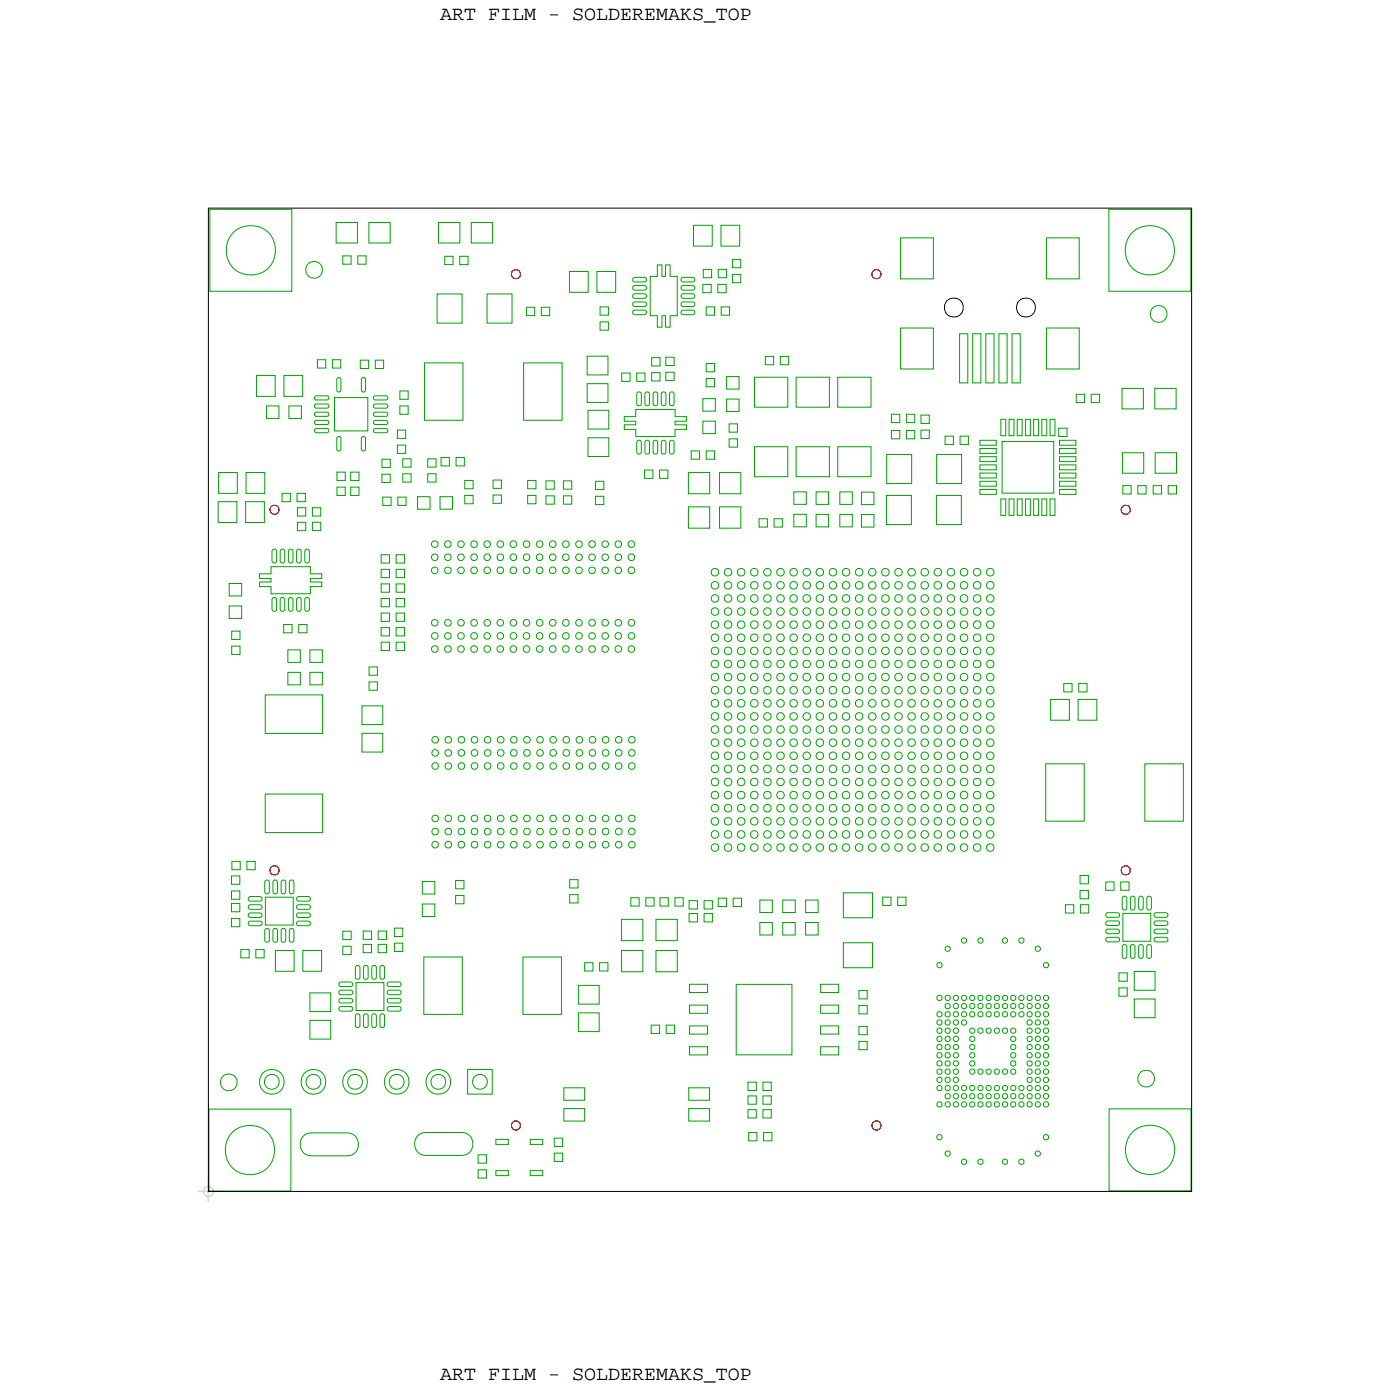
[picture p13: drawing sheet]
<svg xmlns="http://www.w3.org/2000/svg" width="85mm" height="85mm" viewBox="0 0 85 85" stroke-linecap="round" stroke-linejoin="round" font-family="sans-serif">
<defs><g id="words">
<g font-size="1.2">
<text x="26.9" y="1.2">ART FILM - SOLDEREMAKS_TOP</text>
<text x="26.9" y="84.2">ART FILM - SOLDEREMAKS_TOP</text>
</g>
</g></defs>
<!-- layer: Drawing Origin -->
<path d="M12.1 72.7h1.3M12.7 72.1v1.2" fill="none" stroke="#ff79cb" stroke-width=".09"/>
<path d="M12.5 72.5l.2-.1 .2 .1 .1 .2-.1 .2-.2 .1-.2-.1-.1-.2z" fill="none" stroke="#ff79cb" stroke-width=".06"/>
<!-- layer: Nets -->
<g fill="none" stroke="#00a200" stroke-width=".06">
<path d="M12.8 12.8h5v5h-5zM20.5 13.6h1.3v1.2h-1.3zM20.9 15.6h.5v.5h-.5zM21.8 15.6h.5v.5h-.5zM22.5 13.6h1.3v1.2h-1.3zM26.7 17.9h1.5v1.8h-1.5zM26.8 13.6h1.3v1.2h-1.3zM27.1 15.6h.5v.5h-.5zM28.1 15.6h.5v.5h-.5zM28.8 13.6h1.3v1.2h-1.3zM29.7 17.9h1.5v1.8h-1.5zM32.1 18.8h.5v.5h-.5z"/>
<path d="M33 18.8h.5v.5h-.5zM34.8 16.6h1.1v1.2h-1.1zM36.4 16.6h1.2v1.2h-1.2zM36.6 18.7h.5v.5h-.5zM36.6 19.6h.5v.5h-.5zM38.6 19l.7-.1 .1 .1v.1l-.7 .1-.1-.1zM38.6 17l.7-.1 .1 .1v.1l-.7 .1-.1-.1zM38.6 17.5l.7-.1 .1 .1v.1l-.7 .1-.1-.1zM38.6 18.5l.7-.1 .1 .1v.1l-.7 .1-.1-.1zM38.6 18l.7-.1 .1 .1v.1l-.7 .1-.1-.1zM40.1 16.2h.3v.7h.2v-.7h.3v.7h.4v2.4h-.4v.7h-.3v-.7h-.2v.7h-.3v-.7h-.4v-2.4h.4zM41.6 19l.7-.1 .1 .1v.1l-.7 .1-.1-.1z"/>
<path d="M41.6 17l.7-.1 .1 .1v.1l-.7 .1-.1-.1zM41.6 17.5l.7-.1 .1 .1v.1l-.7 .1-.1-.1zM41.6 18l.7-.1 .1 .1v.1l-.7 .1-.1-.1zM41.6 18.5l.7-.1 .1 .1v.1l-.7 .1-.1-.1zM42.3 13.7h1.2v1.3h-1.2zM42.9 17.4h.5v.5h-.5zM42.9 16.4h.5v.5h-.5zM43.1 18.7h.5v.5h-.5zM43.8 17.4h.5v.5h-.5zM43.8 16.4h.5v.5h-.5zM44 13.7h1.1v1.3h-1.1zM44 18.7h.5v.5h-.5z"/>
<path d="M44.7 15.8h.5v.5h-.5zM44.7 16.7h.5v.6h-.5zM55 14.5h2v2.5h-2zM63.9 14.5h2v2.5h-2zM67.7 12.8h5v5h-5zM13.3 30.6h1.2v1.3h-1.2zM13.3 28.8h1.2v1.3h-1.2zM14 35.6h.7v.8h-.7zM14 37h.7v.7h-.7zM14.1 39.4h.5v.5h-.5zM14.1 38.5h.5v.5h-.5zM15 30.6h1.1v1.3h-1.1z"/>
<path d="M15 28.8h1.2v1.3h-1.2zM15.6 22.9h1.2v1.3h-1.2zM15.8 35h.7v-.4h2.4v.4h.7v.3h-.7v.2h.7v.3h-.7v.4h-2.4v-.4h-.7v-.3h.7v-.2h-.7zM16.3 24.8h.7v.7h-.7zM16.7 33.5h.1l.1 .1-.1 .7h-.1l-.1-.1zM16.7 36.5h.1l.1 .1-.1 .7h-.1l-.1-.1zM17.2 36.5h.1l.1 .1-.1 .7h-.1l-.1-.1zM17.2 33.5h.1l.1 .1-.1 .7h-.1l-.1-.1zM17.2 30.1h.5v.5h-.5zM17.3 38.1h.5v.5h-.5zM17.3 22.9h1.2v1.3h-1.2zM17.6 39.7h.7v.7h-.7z"/>
<path d="M17.6 24.8h.8v.7h-.8zM17.7 33.5h.1l.1 .1-.1 .7h-.1l-.1-.1zM17.7 36.5h.1l.1 .1-.1 .7h-.1l-.1-.1zM18.1 30.1h.5v.5h-.5zM18.1 31.9h.6v.5h-.6zM18.1 31h.6v.5h-.6zM18.2 33.5h.1l.1 .1-.1 .7h-.1l-.1-.1zM18.2 36.5h.1l.1 .1-.1 .7h-.1l-.1-.1zM18.2 38.1h.5v.5h-.5zM18.7 36.5h.1l.1 .1-.1 .7h-.1l-.1-.1zM18.7 33.5h.1l.1 .1-.1 .7h-.1l-.1-.1zM18.9 39.7h.8v.7h-.8z"/>
<path d="M19.1 31.9h.5v.5h-.5zM19.1 31h.5v.5h-.5zM19.2 25.7h.7h.2v.1l-.8 .1-.1-.1zM19.2 26.2h.7h.2v.1l-.8 .1-.1-.1zM19.2 25.2h.7h.2v.1l-.8 .1-.1-.1zM19.2 24.2h.7h.2v.1l-.8 .1-.1-.1zM19.2 24.7h.7h.2v.1l-.8 .1-.1-.1zM19.4 22h.5v.5h-.5zM20.3 22h.5v.5h-.5zM20.4 24.3h2v2h-2zM20.6 29.7h.5v.5h-.5zM20.6 28.8h.5v.5h-.5z"/>
<path d="M20.6 23h.1l.1 .2-.1 .7h-.1v-.1zM20.6 26.6h.1l.1 .2-.1 .7h-.1v-.1zM21.4 29.7h.5v.5h-.5zM21.4 28.8h.5v.5h-.5zM22 22h.5v.5h-.5zM22.1 23h.1l.1 .2-.1 .7h-.1v-.1zM22.1 26.6h.1l.1 .2-.1 .7h-.1v-.1zM22.8 26.2h.7h.2v.1l-.8 .1-.1-.1zM22.8 24.2h.7h.2v.1l-.8 .1-.1-.1zM22.8 25.2h.7h.2v.1l-.8 .1-.1-.1zM22.8 24.7h.7h.2v.1l-.8 .1-.1-.1zM22.8 25.7h.7h.2v.1l-.8 .1-.1-.1z"/>
<path d="M22.9 22h.5v.5h-.5zM23.3 38.3h.5v.5h-.5zM23.3 39.2h.5v.5h-.5zM23.3 37.4h.5v.5h-.5zM23.3 36.5h.5v.5h-.5zM23.3 33.9h.5v.5h-.5zM23.3 34.7h.5v.5h-.5zM23.3 35.6h.5v.5h-.5zM23.3 28.9h.5v.5h-.5zM23.3 28h.5v.5h-.5zM23.4 30.3h.5v.5h-.5zM24.2 36.5h.5v.5h-.5z"/>
<path d="M24.2 37.4h.5v.5h-.5zM24.2 33.9h.5v.5h-.5zM24.2 38.3h.5v.5h-.5zM24.2 35.6h.5v.5h-.5zM24.2 39.2h.5v.5h-.5zM24.2 34.7h.5v.5h-.5zM24.2 27.2h.6v.5h-.6zM24.2 26.2h.6v.6h-.6zM24.3 30.3h.5v.5h-.5zM24.4 23.9h.5v.5h-.5zM24.4 24.8h.5v.5h-.5zM24.6 28.9h.5v.5h-.5z"/>
<path d="M24.6 28h.5v.5h-.5zM25.5 30.3h.7v.8h-.7zM25.9 22.1h2.4v3.5h-2.4zM26.1 28.9h.5v.5h-.5zM26.1 28h.5v.5h-.5zM26.4 34.7l.1-.1 .2 .1v.2l-.2 .1-.1-.1zM26.4 37.9l.1-.1 .2 .1v.2l-.2 .1-.1-.1zM26.4 38.7l.1-.1 .2 .1v.2l-.2 .1-.1-.1zM26.4 33.9l.1-.1 .2 .1v.2l-.2 .1-.1-.1zM26.4 39.5l.1-.1 .2 .1v.2l-.2 .1-.1-.1zM26.4 33.1l.1-.1 .2 .1v.2l-.2 .1-.1-.1zM26.9 30.3h.7v.8h-.7z"/>
<path d="M26.9 27.9h.5v.5h-.5zM27.2 39.5l.1-.1 .2 .1v.2l-.2 .1-.1-.1zM27.2 33.1l.1-.1 .2 .1v.2l-.2 .1-.1-.1zM27.2 37.9l.1-.1 .2 .1v.2l-.2 .1-.1-.1zM27.2 38.7l.1-.1 .2 .1v.2l-.2 .1-.1-.1zM27.2 33.9l.1-.1 .2 .1v.2l-.2 .1-.1-.1zM27.2 34.7l.1-.1 .2 .1v.2l-.2 .1-.1-.1zM27.8 27.9h.5v.5h-.5zM28 37.9l.1-.1 .2 .1v.2l-.2 .1-.1-.1zM28 34.7l.1-.1 .2 .1v.2l-.2 .1-.1-.1zM28 38.7l.1-.1 .2 .1v.2l-.2 .1-.1-.1zM28 33.9l.1-.1 .2 .1v.2l-.2 .1-.1-.1z"/>
<path d="M28 39.5l.1-.1 .2 .1v.2l-.2 .1-.1-.1zM28 33.1l.1-.1 .2 .1v.2l-.2 .1-.1-.1zM28.4 30.2h.5v.5h-.5zM28.4 29.3h.5v.5h-.5zM28.8 39.5l.1-.1 .2 .1v.2l-.2 .1-.1-.1zM28.8 33.1l.1-.1 .2 .1v.2l-.2 .1-.1-.1zM28.8 34.7l.1-.1 .2 .1v.2l-.2 .1-.1-.1zM28.8 37.9l.1-.1 .2 .1v.2l-.2 .1-.1-.1zM28.8 33.9l.1-.1 .2 .1v.2l-.2 .1-.1-.1zM28.8 38.7l.1-.1 .2 .1v.2l-.2 .1-.1-.1zM29.6 33.9l.1-.1 .2 .1v.2l-.2 .1-.1-.1zM29.6 34.7l.1-.1 .2 .1v.2l-.2 .1-.1-.1z"/>
<path d="M29.6 37.9l.1-.1 .2 .1v.2l-.2 .1-.1-.1zM29.6 39.5l.1-.1 .2 .1v.2l-.2 .1-.1-.1zM29.6 33.1l.1-.1 .2 .1v.2l-.2 .1-.1-.1zM29.6 38.7l.1-.1 .2 .1v.2l-.2 .1-.1-.1zM30.1 30.2h.5v.5h-.5zM30.1 29.3h.5v.5h-.5zM30.4 37.9l.1-.1 .2 .1v.2l-.2 .1-.1-.1zM30.4 33.9l.1-.1 .2 .1v.2l-.2 .1-.1-.1zM30.4 34.7l.1-.1 .2 .1v.2l-.2 .1-.1-.1zM30.4 39.5l.1-.1 .2 .1v.2l-.2 .1-.1-.1zM30.4 33.1l.1-.1 .2 .1v.2l-.2 .1-.1-.1zM30.4 38.7l.1-.1 .2 .1v.2l-.2 .1-.1-.1z"/>
<path d="M31.2 38.7l.1-.1 .2 .1v.2l-.2 .1-.1-.1zM31.2 33.9l.1-.1 .2 .1v.2l-.2 .1-.1-.1zM31.2 34.7l.1-.1 .2 .1v.2l-.2 .1-.1-.1zM31.2 39.5l.1-.1 .2 .1v.2l-.2 .1-.1-.1zM31.2 37.9l.1-.1 .2 .1v.2l-.2 .1-.1-.1zM31.2 33.1l.1-.1 .2 .1v.2l-.2 .1-.1-.1zM32 22.1h2.3v3.5h-2.3zM32 37.9l.1-.1 .2 .1v.2l-.2 .1-.1-.1zM32 34.7l.1-.1 .2 .1v.2l-.2 .1-.1-.1zM32 39.5l.1-.1 .2 .1v.2l-.2 .1-.1-.1zM32 33.1l.1-.1 .2 .1v.2l-.2 .1-.1-.1zM32 38.7l.1-.1 .2 .1v.2l-.2 .1-.1-.1z"/>
<path d="M32 33.9l.1-.1 .2 .1v.2l-.2 .1-.1-.1zM32.2 30.2h.5v.5h-.5zM32.2 29.3h.5v.5h-.5zM32.8 39.5l.1-.1 .2 .1v.2l-.2 .1-.1-.1zM32.8 33.9l.1-.1 .2 .1v.2l-.2 .1-.1-.1zM32.8 38.7l.1-.1 .2 .1v.2l-.2 .1-.1-.1zM32.8 34.7l.1-.1 .2 .1v.2l-.2 .1-.1-.1zM32.8 37.9l.1-.1 .2 .1v.2l-.2 .1-.1-.1zM32.8 33.1l.1-.1 .2 .1v.2l-.2 .1-.1-.1zM33.3 29.3h.5v.5h-.5zM33.3 30.3h.5v.5h-.5zM33.6 37.9l.1-.1 .2 .1v.2l-.2 .1-.1-.1z"/>
<path d="M33.6 33.9l.1-.1 .2 .1v.2l-.2 .1-.1-.1zM33.6 34.7l.1-.1 .2 .1v.2l-.2 .1-.1-.1zM33.6 39.5l.1-.1 .2 .1v.2l-.2 .1-.1-.1zM33.6 38.7l.1-.1 .2 .1v.2l-.2 .1-.1-.1zM33.6 33.1l.1-.1 .2 .1v.2l-.2 .1-.1-.1zM34.4 33.1l.1-.1 .2 .1v.2l-.2 .1-.1-.1zM34.4 37.9l.1-.1 .2 .1v.2l-.2 .1-.1-.1zM34.4 33.9l.1-.1 .2 .1v.2l-.2 .1-.1-.1zM34.4 38.7l.1-.1 .2 .1v.2l-.2 .1-.1-.1zM34.4 34.7l.1-.1 .2 .1v.2l-.2 .1-.1-.1zM34.4 39.5l.1-.1 .2 .1v.2l-.2 .1-.1-.1zM34.4 30.3h.5v.5h-.5z"/>
<path d="M34.4 29.3h.5v.5h-.5zM35.2 39.5l.1-.1 .2 .1v.2l-.2 .1-.1-.1zM35.2 34.7l.1-.1 .2 .1v.2l-.2 .1-.1-.1zM35.2 37.9l.1-.1 .2 .1v.2l-.2 .1-.1-.1zM35.2 38.7l.1-.1 .2 .1v.2l-.2 .1-.1-.1zM35.2 33.9l.1-.1 .2 .1v.2l-.2 .1-.1-.1zM35.2 33.1l.1-.1 .2 .1v.2l-.2 .1-.1-.1zM35.8 23.4h1.3v1.2h-1.3zM35.8 21.7h1.3v1.2h-1.3zM35.9 26.7h1.3v1.2h-1.3zM35.9 25h1.3v1.2h-1.3zM36 39.5l.1-.1 .2 .1v.2l-.2 .1-.1-.1z"/>
<path d="M36 33.9l.1-.1 .2 .1v.2l-.2 .1-.1-.1zM36 37.9l.1-.1 .2 .1v.2l-.2 .1-.1-.1zM36 34.7l.1-.1 .2 .1v.2l-.2 .1-.1-.1zM36 38.7l.1-.1 .2 .1v.2l-.2 .1-.1-.1zM36 33.1l.1-.1 .2 .1v.2l-.2 .1-.1-.1zM36.3 30.3h.5v.5h-.5zM36.3 29.4h.5v.5h-.5zM36.8 39.5l.1-.1 .2 .1v.2l-.2 .1-.1-.1zM36.8 33.1l.1-.1 .2 .1v.2l-.2 .1-.1-.1zM36.8 38.7l.1-.1 .2 .1v.2l-.2 .1-.1-.1zM36.8 34.7l.1-.1 .2 .1v.2l-.2 .1-.1-.1zM36.8 33.9l.1-.1 .2 .1v.2l-.2 .1-.1-.1z"/>
<path d="M36.8 37.9l.1-.1 .2 .1v.2l-.2 .1-.1-.1zM37.6 33.9l.1-.1 .2 .1v.2l-.2 .1-.1-.1zM37.6 38.7l.1-.1 .2 .1v.2l-.2 .1-.1-.1zM37.6 37.9l.1-.1 .2 .1v.2l-.2 .1-.1-.1zM37.6 39.5l.1-.1 .2 .1v.2l-.2 .1-.1-.1zM37.6 34.7l.1-.1 .2 .1v.2l-.2 .1-.1-.1zM37.6 33.1l.1-.1 .2 .1v.2l-.2 .1-.1-.1zM37.9 22.8h.5v.5h-.5zM38.1 25.4h.7v-.4h2.4v.4h.7v.3h-.7v.2h.7v.3h-.7v.4h-2.4v-.4h-.7v-.3h.7v-.2h-.7zM38.4 38.7l.1-.1 .2 .1v.2l-.2 .1-.1-.1zM38.4 33.1l.1-.1 .2 .1v.2l-.2 .1-.1-.1zM38.4 34.7l.1-.1 .2 .1v.2l-.2 .1-.1-.1z"/>
<path d="M38.4 33.9l.1-.1 .2 .1v.2l-.2 .1-.1-.1zM38.4 37.9l.1-.1 .2 .1v.2l-.2 .1-.1-.1zM38.4 39.5l.1-.1 .2 .1v.2l-.2 .1-.1-.1zM38.9 22.8h.5v.5h-.5zM38.9 26.9h.2v.1v.7h-.2v-.1zM38.9 23.9h.2v.2v.6h-.2v-.1zM39.3 28.7h.5v.5h-.5zM39.4 26.9h.2v.1v.7h-.2v-.1zM39.4 23.9h.2v.2v.6h-.2v-.1zM39.8 21.8h.5v.5h-.5zM39.8 22.7h.5v.5h-.5zM39.9 26.9h.2v.1v.7h-.2v-.1z"/>
<path d="M39.9 23.9h.2v.2v.6h-.2v-.1zM40.2 28.7h.6v.5h-.6zM40.4 26.9h.2v.1v.7h-.2v-.1zM40.4 23.9h.2v.2v.6h-.2v-.1zM40.6 21.8h.5v.5h-.5zM40.6 22.7h.5v.5h-.5zM40.9 26.9h.2v.1v.7h-.2v-.1zM40.9 23.9h.2v.2v.6h-.2v-.1zM42 28.8h1.3v1.3h-1.3zM42 30.9h1.3v1.3h-1.3zM42.2 27.5h.5v.5h-.5zM42.9 24.3h.8v.8h-.8z"/>
<path d="M42.9 25.7h.8v.8h-.8zM43.1 27.5h.5v.5h-.5zM43.1 23.1h.5v.5h-.5zM43.1 22.2h.5v.5h-.5zM43.5 38l.1-.1 .2 .1v.3h-.2h-.1zM43.5 34.8l.1-.1 .2 .1v.3h-.2h-.1zM43.5 39.6l.1-.1 .2 .1v.3h-.2h-.1zM43.5 38.8l.1-.1 .2 .1v.3h-.2h-.1zM43.5 35.6l.1-.1 .2 .1v.3h-.2h-.1zM43.5 37.2l.1-.1 .2 .1v.3h-.2h-.1zM43.5 36.4l.1-.1 .2 .1v.3h-.2h-.1zM43.9 28.8h1.3v1.3h-1.3z"/>
<path d="M43.9 30.9h1.3v1.3h-1.3zM44.3 34.8l.1-.1 .2 .1v.3h-.2h-.1zM44.3 39.6l.1-.1 .2 .1v.3h-.2h-.1zM44.3 38.8l.1-.1 .2 .1v.3h-.2h-.1zM44.3 35.6l.1-.1 .2 .1v.3h-.2h-.1zM44.3 37.2l.1-.1 .2 .1v.3h-.2h-.1zM44.3 38l.1-.1 .2 .1v.3h-.2h-.1zM44.3 36.4l.1-.1 .2 .1v.3h-.2h-.1zM44.3 23h.8v.7h-.8zM44.3 24.4h.8v.7h-.8zM44.5 25.9h.5v.5h-.5zM44.5 26.8h.5v.5h-.5z"/>
<path d="M45.1 34.8l.1-.1 .2 .1v.3h-.2h-.1zM45.1 35.6l.1-.1 .2 .1v.3h-.2h-.1zM45.1 39.6l.1-.1 .2 .1v.3h-.2h-.1zM45.1 36.4l.1-.1 .2 .1v.3h-.2h-.1zM45.1 37.2l.1-.1 .2 .1v.3h-.2h-.1zM45.1 38l.1-.1 .2 .1v.3h-.2h-.1zM45.1 38.8l.1-.1 .2 .1v.3h-.2h-.1zM45.9 37.2l.1-.1 .2 .1v.3h-.2h-.1zM45.9 36.4l.1-.1 .2 .1v.3h-.2h-.1zM45.9 34.8l.1-.1 .2 .1v.3h-.2h-.1zM45.9 35.6l.1-.1 .2 .1v.3h-.2h-.1zM45.9 38l.1-.1 .2 .1v.3h-.2h-.1z"/>
<path d="M45.9 38.8l.1-.1 .2 .1v.3h-.2h-.1zM45.9 39.6l.1-.1 .2 .1v.3h-.2h-.1zM46 23h2.1v1.8h-2.1zM46 27.3h2.1v1.8h-2.1zM46.3 31.7h.5v.5h-.5zM46.7 39.6l.1-.1 .2 .1v.3h-.2h-.1zM46.7 36.4l.1-.1 .2 .1v.3h-.2h-.1zM46.7 34.8l.1-.1 .2 .1v.3h-.2h-.1zM46.7 37.2l.1-.1 .2 .1v.3h-.2h-.1zM46.7 38l.1-.1 .2 .1v.3h-.2h-.1zM46.7 38.8l.1-.1 .2 .1v.3h-.2h-.1zM46.7 35.6l.1-.1 .2 .1v.3h-.2h-.1z"/>
<path d="M46.7 21.7h.5v.6h-.5zM47.2 31.7h.5v.5h-.5zM47.5 35.6l.1-.1 .2 .1v.3h-.2h-.1zM47.5 34.8l.1-.1 .2 .1v.3h-.2h-.1zM47.5 39.6l.1-.1 .2 .1v.3h-.2h-.1zM47.5 38.8l.1-.1 .2 .1v.3h-.2h-.1zM47.5 36.4l.1-.1 .2 .1v.3h-.2h-.1zM47.5 37.2l.1-.1 .2 .1v.3h-.2h-.1zM47.5 38l.1-.1 .2 .1v.3h-.2h-.1zM47.6 21.7h.5v.6h-.5zM48.3 36.4l.1-.1 .2 .1v.3h-.2h-.1zM48.3 38.8l.1-.1 .2 .1v.3h-.2h-.1z"/>
<path d="M48.3 35.6l.1-.1 .2 .1v.3h-.2h-.1zM48.3 34.8l.1-.1 .2 .1v.3h-.2h-.1zM48.3 37.2l.1-.1 .2 .1v.3h-.2h-.1zM48.3 38l.1-.1 .2 .1v.3h-.2h-.1zM48.3 39.6l.1-.1 .2 .1v.3h-.2h-.1zM48.4 31.4h.8v.7h-.8zM48.4 30h.8v.8h-.8zM48.6 27.3h2v1.8h-2zM48.6 23h2v1.8h-2zM49.1 39.6l.1-.1 .2 .1v.3h-.2h-.1zM49.1 38.8l.1-.1 .2 .1v.3h-.2h-.1zM49.1 35.6l.1-.1 .2 .1v.3h-.2h-.1z"/>
<path d="M49.1 36.4l.1-.1 .2 .1v.3h-.2h-.1zM49.1 37.2l.1-.1 .2 .1v.3h-.2h-.1zM49.1 38l.1-.1 .2 .1v.3h-.2h-.1zM49.1 34.8l.1-.1 .2 .1v.3h-.2h-.1zM49.8 31.4h.8v.7h-.8zM49.8 30h.8v.8h-.8zM49.9 39.6l.1-.1 .2 .1v.3h-.2h-.1zM49.9 35.6l.1-.1 .2 .1v.3h-.2h-.1zM49.9 38l.1-.1 .2 .1v.3h-.2h-.1zM49.9 38.8l.1-.1 .2 .1v.3h-.2h-.1zM49.9 34.8l.1-.1 .2 .1v.3h-.2h-.1zM49.9 37.2l.1-.1 .2 .1v.3h-.2h-.1z"/>
<path d="M49.9 36.4l.1-.1 .2 .1v.3h-.2h-.1zM50.7 35.6l.1-.1 .2 .1v.3h-.2h-.1zM50.7 36.4l.1-.1 .2 .1v.3h-.2h-.1zM50.7 38l.1-.1 .2 .1v.3h-.2h-.1zM50.7 37.2l.1-.1 .2 .1v.3h-.2h-.1zM50.7 38.8l.1-.1 .2 .1v.3h-.2h-.1zM50.7 34.8l.1-.1 .2 .1v.3h-.2h-.1zM50.7 39.6l.1-.1 .2 .1v.3h-.2h-.1zM51.1 27.3h2.1v1.8h-2.1zM51.1 23h2.1v1.8h-2.1zM51.2 31.4h.8v.7h-.8zM51.2 30h.8v.8h-.8z"/>
<path d="M51.5 39.6l.1-.1 .2 .1v.3h-.2h-.1zM51.5 38l.1-.1 .2 .1v.3h-.2h-.1zM51.5 36.4l.1-.1 .2 .1v.3h-.2h-.1zM51.5 37.2l.1-.1 .2 .1v.3h-.2h-.1zM51.5 38.8l.1-.1 .2 .1v.3h-.2h-.1zM51.5 34.8l.1-.1 .2 .1v.3h-.2h-.1zM51.5 35.6l.1-.1 .2 .1v.3h-.2h-.1zM52.3 39.6l.1-.1 .2 .1v.3h-.2h-.1zM52.3 37.2l.1-.1 .2 .1v.3h-.2h-.1zM52.3 38l.1-.1 .2 .1v.3h-.2h-.1zM52.3 38.8l.1-.1 .2 .1v.3h-.2h-.1zM52.3 34.8l.1-.1 .2 .1v.3h-.2h-.1z"/>
<path d="M52.3 35.6l.1-.1 .2 .1v.3h-.2h-.1zM52.3 36.4l.1-.1 .2 .1v.3h-.2h-.1zM52.6 31.4h.7v.8h-.7zM52.6 30h.7v.8h-.7zM53.1 39.6l.1-.1 .2 .1v.3h-.2h-.1zM53.1 38l.1-.1 .2 .1v.3h-.2h-.1zM53.1 37.2l.1-.1 .2 .1v.3h-.2h-.1zM53.1 36.4l.1-.1 .2 .1v.3h-.2h-.1zM53.1 38.8l.1-.1 .2 .1v.3h-.2h-.1zM53.1 35.6l.1-.1 .2 .1v.3h-.2h-.1zM53.1 34.8l.1-.1 .2 .1v.3h-.2h-.1zM53.9 39.6l.1-.1 .2 .1v.3h-.2h-.1z"/>
<path d="M53.9 36.4l.1-.1 .2 .1v.3h-.2h-.1zM53.9 37.2l.1-.1 .2 .1v.3h-.2h-.1zM53.9 38l.1-.1 .2 .1v.3h-.2h-.1zM53.9 38.8l.1-.1 .2 .1v.3h-.2h-.1zM53.9 34.8l.1-.1 .2 .1v.3h-.2h-.1zM53.9 35.6l.1-.1 .2 .1v.3h-.2h-.1zM54.1 30.2h1.5v1.8h-1.5zM54.1 27.7h1.5v1.8h-1.5zM54.4 26.3h.5v.5h-.5zM54.4 25.3h.5v.5h-.5zM54.7 38l.1-.1 .2 .1v.3h-.2h-.1zM54.7 34.8l.1-.1 .2 .1v.3h-.2h-.1z"/>
<path d="M54.7 38.8l.1-.1 .2 .1v.3h-.2h-.1zM54.7 35.6l.1-.1 .2 .1v.3h-.2h-.1zM54.7 36.4l.1-.1 .2 .1v.3h-.2h-.1zM54.7 37.2l.1-.1 .2 .1v.3h-.2h-.1zM54.7 39.6l.1-.1 .2 .1v.3h-.2h-.1zM55 20h2v2.5h-2zM55.3 26.3h.5v.5h-.5zM55.3 25.3h.5v.5h-.5zM55.5 38l.1-.1 .2 .1v.3h-.2h-.1zM55.5 39.6l.1-.1 .2 .1v.3h-.2h-.1zM55.5 37.2l.1-.1 .2 .1v.3h-.2h-.1zM55.5 36.4l.1-.1 .2 .1v.3h-.2h-.1z"/>
<path d="M55.5 34.8l.1-.1 .2 .1v.3h-.2h-.1zM55.5 35.6l.1-.1 .2 .1v.3h-.2h-.1zM55.5 38.8l.1-.1 .2 .1v.3h-.2h-.1zM56.2 26.2h.5v.6h-.5zM56.2 25.3h.5v.5h-.5zM56.3 39.6l.1-.1 .2 .1v.3h-.2h-.1zM56.3 38l.1-.1 .2 .1v.3h-.2h-.1zM56.3 35.6l.1-.1 .2 .1v.3h-.2h-.1zM56.3 38.8l.1-.1 .2 .1v.3h-.2h-.1zM56.3 34.8l.1-.1 .2 .1v.3h-.2h-.1zM56.3 36.4l.1-.1 .2 .1v.3h-.2h-.1zM56.3 37.2l.1-.1 .2 .1v.3h-.2h-.1z"/>
<path d="M57.1 39.6l.1-.1 .2 .1v.3h-.2h-.1zM57.1 36.4l.1-.1 .2 .1v.3h-.2h-.1zM57.1 37.2l.1-.1 .2 .1v.3h-.2h-.1zM57.1 38l.1-.1 .2 .1v.3h-.2h-.1zM57.1 38.8l.1-.1 .2 .1v.3h-.2h-.1zM57.1 34.8l.1-.1 .2 .1v.3h-.2h-.1zM57.1 35.6l.1-.1 .2 .1v.3h-.2h-.1zM57.1 30.2h1.6v1.8h-1.6zM57.2 27.7h1.5v1.8h-1.5zM57.7 26.6h.5v.5h-.5zM57.9 39.6l.1-.1 .2 .1v.3h-.2h-.1zM57.9 38l.1-.1 .2 .1v.3h-.2h-.1z"/>
<path d="M57.9 34.8l.1-.1 .2 .1v.3h-.2h-.1zM57.9 38.8l.1-.1 .2 .1v.3h-.2h-.1zM57.9 35.6l.1-.1 .2 .1v.3h-.2h-.1zM57.9 36.4l.1-.1 .2 .1v.3h-.2h-.1zM57.9 37.2l.1-.1 .2 .1v.3h-.2h-.1zM58.6 20.4h.5v3h-.5zM58.6 26.6h.5v.5h-.5zM58.7 37.2l.1-.1 .2 .1v.3h-.2h-.1zM58.7 39.6l.1-.1 .2 .1v.3h-.2h-.1zM58.7 36.4l.1-.1 .2 .1v.3h-.2h-.1zM58.7 38.8l.1-.1 .2 .1v.3h-.2h-.1zM58.7 38l.1-.1 .2 .1v.3h-.2h-.1z"/>
<path d="M58.7 34.8l.1-.1 .2 .1v.3h-.2h-.1zM58.7 35.6l.1-.1 .2 .1v.3h-.2h-.1zM59.4 20.4h.5v3h-.5zM59.5 39.6l.1-.1 .2 .1v.3h-.2h-.1zM59.5 38.8l.1-.1 .2 .1v.3h-.2h-.1zM59.5 38l.1-.1 .2 .1v.3h-.2h-.1zM59.5 34.8l.1-.1 .2 .1v.3h-.2h-.1zM59.5 35.6l.1-.1 .2 .1v.3h-.2h-.1zM59.5 36.4l.1-.1 .2 .1v.3h-.2h-.1zM59.5 37.2l.1-.1 .2 .1v.3h-.2h-.1zM59.8 26.9h1v.3h-1zM59.8 29.9h1v.3h-1z"/>
<path d="M59.8 29.4h1v.3h-1zM59.8 28.9h1v.3h-1zM59.8 28.4h1v.3h-1zM59.8 27.9h1v.3h-1zM59.8 27.4h1v.3h-1zM60.2 20.4h.5v3h-.5zM60.3 39.6l.1-.1 .2 .1v.3h-.2h-.1zM60.3 38.8l.1-.1 .2 .1v.3h-.2h-.1zM60.3 37.2l.1-.1 .2 .1v.3h-.2h-.1zM60.3 36.4l.1-.1 .2 .1v.3h-.2h-.1zM60.3 38l.1-.1 .2 .1v.3h-.2h-.1zM60.3 35.6l.1-.1 .2 .1v.3h-.2h-.1z"/>
<path d="M60.3 34.8l.1-.1 .2 .1v.3h-.2h-.1zM61 20.4h.5v3h-.5zM61.1 25.6h.3v1h-.3zM61.1 30.4h.3v1h-.3zM61.2 26.9h3.1v3.2h-3.1zM61.6 30.4h.3v1h-.3zM61.6 25.6h.3v1h-.3zM61.8 20.4h.5v3h-.5zM62.1 30.4h.3v1h-.3zM62.1 25.6h.3v1h-.3zM62.6 30.4h.3v1h-.3zM62.6 25.6h.3v1h-.3z"/>
<path d="M63.1 30.4h.3v1h-.3zM63.1 25.6h.3v1h-.3zM63.6 30.4h.3v1h-.3zM63.6 25.6h.3v1h-.3zM63.9 20h2v2.5h-2zM64.1 30.4h.3v1h-.3zM64.1 25.6h.3v1h-.3zM64.6 26.1h.5v.5h-.5zM64.7 28.9h1v.3h-1zM64.7 29.4h1v.3h-1zM64.7 29.9h1v.3h-1zM64.7 26.9h1v.3h-1z"/>
<path d="M64.7 27.4h1v.3h-1zM64.7 27.9h1v.3h-1zM64.7 28.4h1v.3h-1zM65.7 24.1h.5v.5h-.5zM66.6 24.1h.5v.5h-.5zM68.5 23.7h1.3v1.3h-1.3zM68.5 27.6h1.3v1.3h-1.3zM68.5 29.6h.5v.5h-.5zM69.4 29.6h.5v.5h-.5zM70.4 29.6h.5v.5h-.5zM70.5 23.7h1.3v1.3h-1.3zM70.5 27.6h1.3v1.3h-1.3z"/>
<path d="M71.3 29.6h.5v.5h-.5zM14.1 53.4h.5v.6h-.5zM14.1 54.4h.5v.5h-.5zM14.1 56h.5v.5h-.5zM14.1 55.1h.5v.5h-.5zM14.2 52.6h.5v.5h-.5zM14.7 57.9h.5v.6h-.5zM15.1 52.6h.5v.5h-.5zM15.2 55.3l.7-.1 .1 .1v.1l-.7 .1-.1-.1zM15.2 55.8l.7-.1 .1 .1v.1l-.7 .1-.1-.1zM15.2 56.3l.7-.1 .1 .1v.1l-.7 .1-.1-.1zM15.2 54.8l.7-.1 .1 .1v.1l-.7 .1-.1-.1z"/>
<path d="M15.6 57.9h.5v.6h-.5zM16.2 42.4h3.5v2.4h-3.5zM16.2 48.5h3.5v2.3h-3.5zM16.2 54.7h1.7v1.7h-1.7zM16.2 53.7h.2v.1v.7h-.2v-.1zM16.2 56.7h.2v.1v.7h-.2v-.1zM16.7 56.7h.2v.1v.7h-.2v-.1zM16.7 53.7h.2v.1v.7h-.2v-.1zM16.8 58h1.1v1.3h-1.1zM17.2 56.7h.2v.1v.7h-.2v-.1zM17.2 53.7h.2v.1v.7h-.2v-.1zM17.6 41h.7v.8h-.7z"/>
<path d="M17.7 56.7h.2v.1v.7h-.2v-.1zM17.7 53.7h.2v.1v.7h-.2v-.1zM18.1 55.8l.7-.1 .1 .1v.1l-.7 .1-.1-.1zM18.1 56.3l.7-.1 .1 .1v.1l-.7 .1-.1-.1zM18.1 55.3l.7-.1 .1 .1v.1l-.7 .1-.1-.1zM18.1 54.8l.7-.1 .1 .1v.1l-.7 .1-.1-.1zM18.5 58h1.1v1.3h-1.1zM18.9 41h.8v.8h-.8zM20.7 60l.7-.1 .1 .1v.1l-.7 .1-.1-.1zM20.9 56.8h.5v.5h-.5zM20.9 57.7h.5v.5h-.5zM21.7 60h1.7v1.7h-1.7z"/>
<path d="M21.8 58.9h.1l.1 .1-.1 .7h-.1l-.1-.1zM22.1 43.1h1.3v1.1h-1.3zM22.1 44.7h1.3v1.2h-1.3zM22.2 56.8h.5v.5h-.5zM22.2 57.6h.5v.5h-.5zM22.3 58.9h.1l.1 .1-.1 .7h-.1l-.1-.1zM22.5 41.6h.5v.5h-.5zM22.5 40.7h.5v.5h-.5zM22.8 58.9h.1l.1 .1-.1 .7h-.1l-.1-.1zM23.1 57.6h.5v.5h-.5zM23.1 56.8h.5v.5h-.5zM23.3 58.9h.1l.1 .1-.1 .7h-.1l-.1-.1z"/>
<path d="M23.6 60l.7-.1 .2 .1v.1l-.7 .1-.2-.1zM24.1 56.6h.5v.5h-.5zM24.1 57.5h.5v.6h-.5zM25.8 53.8h.7v.8h-.7zM25.8 55.2h.7v.7h-.7zM25.9 58.4h2.3v3.5h-2.3zM26.4 46.6l.2-.1 .1 .1v.2l-.1 .1-.2-.1zM26.4 49.8l.2-.1 .1 .1v.2l-.1 .1-.2-.1zM26.4 50.6l.2-.1 .1 .1v.2l-.1 .1-.2-.1zM26.4 45.8l.2-.1 .1 .1v.2l-.1 .1-.2-.1zM26.4 51.4l.2-.1 .1 .1v.2l-.1 .1-.2-.1zM26.4 45l.2-.1 .1 .1v.2l-.1 .1-.2-.1z"/>
<path d="M27.2 51.4l.2-.1 .1 .1v.2l-.1 .1-.2-.1zM27.2 45l.2-.1 .1 .1v.2l-.1 .1-.2-.1zM27.2 49.8l.2-.1 .1 .1v.2l-.1 .1-.2-.1zM27.2 50.6l.2-.1 .1 .1v.2l-.1 .1-.2-.1zM27.2 45.8l.2-.1 .1 .1v.2l-.1 .1-.2-.1zM27.2 46.6l.2-.1 .1 .1v.2l-.1 .1-.2-.1zM27.8 53.7h.5v.5h-.5zM27.8 54.6h.5v.5h-.5zM28 49.8l.2-.1 .1 .1v.2l-.1 .1-.2-.1zM28 46.6l.2-.1 .1 .1v.2l-.1 .1-.2-.1zM28 50.6l.2-.1 .1 .1v.2l-.1 .1-.2-.1zM28 45.8l.2-.1 .1 .1v.2l-.1 .1-.2-.1z"/>
<path d="M28 51.4l.2-.1 .1 .1v.2l-.1 .1-.2-.1zM28 45l.2-.1 .1 .1v.2l-.1 .1-.2-.1zM28.8 51.4l.2-.1 .1 .1v.2l-.1 .1-.2-.1zM28.8 45l.2-.1 .1 .1v.2l-.1 .1-.2-.1zM28.8 46.6l.2-.1 .1 .1v.2l-.1 .1-.2-.1zM28.8 49.8l.2-.1 .1 .1v.2l-.1 .1-.2-.1zM28.8 45.8l.2-.1 .1 .1v.2l-.1 .1-.2-.1zM28.8 50.6l.2-.1 .1 .1v.2l-.1 .1-.2-.1zM29.6 45.8l.2-.1 .1 .1v.2l-.1 .1-.2-.1zM29.6 46.6l.2-.1 .1 .1v.2l-.1 .1-.2-.1zM29.6 49.8l.2-.1 .1 .1v.2l-.1 .1-.2-.1zM29.6 51.4l.2-.1 .1 .1v.2l-.1 .1-.2-.1z"/>
<path d="M29.6 45l.2-.1 .1 .1v.2l-.1 .1-.2-.1zM29.6 50.6l.2-.1 .1 .1v.2l-.1 .1-.2-.1zM30.4 49.8l.2-.1 .1 .1v.2l-.1 .1-.2-.1zM30.4 45.8l.2-.1 .1 .1v.2l-.1 .1-.2-.1zM30.4 46.6l.2-.1 .1 .1v.2l-.1 .1-.2-.1zM30.4 51.4l.2-.1 .1 .1v.2l-.1 .1-.2-.1zM30.4 45l.2-.1 .1 .1v.2l-.1 .1-.2-.1zM30.4 50.6l.2-.1 .1 .1v.2l-.1 .1-.2-.1zM31.2 50.6l.2-.1 .1 .1v.2l-.1 .1-.2-.1zM31.2 45.8l.2-.1 .1 .1v.2l-.1 .1-.2-.1zM31.2 46.6l.2-.1 .1 .1v.2l-.1 .1-.2-.1zM31.2 51.4l.2-.1 .1 .1v.2l-.1 .1-.2-.1z"/>
<path d="M31.2 49.8l.2-.1 .1 .1v.2l-.1 .1-.2-.1zM31.2 45l.2-.1 .1 .1v.2l-.1 .1-.2-.1zM31.9 58.4h2.4v3.5h-2.4zM32 49.8l.2-.1 .1 .1v.2l-.1 .1-.2-.1zM32 46.6l.2-.1 .1 .1v.2l-.1 .1-.2-.1zM32 51.4l.2-.1 .1 .1v.2l-.1 .1-.2-.1zM32 45l.2-.1 .1 .1v.2l-.1 .1-.2-.1zM32 50.6l.2-.1 .1 .1v.2l-.1 .1-.2-.1zM32 45.8l.2-.1 .1 .1v.2l-.1 .1-.2-.1zM32.8 51.4l.2-.1 .1 .1v.2l-.1 .1-.2-.1zM32.8 45.8l.2-.1 .1 .1v.2l-.1 .1-.2-.1zM32.8 49.8l.2-.1 .1 .1v.2l-.1 .1-.2-.1z"/>
<path d="M32.8 50.6l.2-.1 .1 .1v.2l-.1 .1-.2-.1zM32.8 46.6l.2-.1 .1 .1v.2l-.1 .1-.2-.1zM32.8 45l.2-.1 .1 .1v.2l-.1 .1-.2-.1zM33.6 49.8l.2-.1 .1 .1v.2l-.1 .1-.2-.1zM33.6 45.8l.2-.1 .1 .1v.2l-.1 .1-.2-.1zM33.6 46.6l.2-.1 .1 .1v.2l-.1 .1-.2-.1zM33.6 51.4l.2-.1 .1 .1v.2l-.1 .1-.2-.1zM33.6 50.6l.2-.1 .1 .1v.2l-.1 .1-.2-.1zM33.6 45l.2-.1 .1 .1v.2l-.1 .1-.2-.1zM34.4 45l.2-.1 .1 .1v.2l-.1 .1-.2-.1zM34.4 49.8l.2-.1 .1 .1v.2l-.1 .1-.2-.1zM34.4 50.6l.2-.1 .1 .1v.2l-.1 .1-.2-.1z"/>
<path d="M34.4 45.8l.2-.1 .1 .1v.2l-.1 .1-.2-.1zM34.4 46.6l.2-.1 .1 .1v.2l-.1 .1-.2-.1zM34.4 51.4l.2-.1 .1 .1v.2l-.1 .1-.2-.1zM34.8 53.7h.5v.5h-.5zM34.8 54.6h.5v.5h-.5zM35.2 51.4l.2-.1 .1 .1v.2l-.1 .1-.2-.1zM35.2 46.6l.2-.1 .1 .1v.2l-.1 .1-.2-.1zM35.2 49.8l.2-.1 .1 .1v.2l-.1 .1-.2-.1zM35.2 50.6l.2-.1 .1 .1v.2l-.1 .1-.2-.1zM35.2 45.8l.2-.1 .1 .1v.2l-.1 .1-.2-.1zM35.2 45l.2-.1 .1 .1v.2l-.1 .1-.2-.1zM35.7 58.7h.5v.6h-.5z"/>
<path d="M36 51.4l.2-.1 .1 .1v.2l-.1 .1-.2-.1zM36 45.8l.2-.1 .1 .1v.2l-.1 .1-.2-.1zM36 49.8l.2-.1 .1 .1v.2l-.1 .1-.2-.1zM36 46.6l.2-.1 .1 .1v.2l-.1 .1-.2-.1zM36 50.6l.2-.1 .1 .1v.2l-.1 .1-.2-.1zM36 45l.2-.1 .1 .1v.2l-.1 .1-.2-.1zM36.6 58.7h.5v.6h-.5zM36.8 51.4l.2-.1 .1 .1v.2l-.1 .1-.2-.1zM36.8 45l.2-.1 .1 .1v.2l-.1 .1-.2-.1zM36.8 45.8l.2-.1 .1 .1v.2l-.1 .1-.2-.1zM36.8 46.6l.2-.1 .1 .1v.2l-.1 .1-.2-.1zM36.8 50.6l.2-.1 .1 .1v.2l-.1 .1-.2-.1z"/>
<path d="M36.8 49.8l.2-.1 .1 .1v.2l-.1 .1-.2-.1zM37.6 45.8l.2-.1 .1 .1v.2l-.1 .1-.2-.1zM37.6 50.6l.2-.1 .1 .1v.2l-.1 .1-.2-.1zM37.6 49.8l.2-.1 .1 .1v.2l-.1 .1-.2-.1zM37.6 51.4l.2-.1 .1 .1v.2l-.1 .1-.2-.1zM37.6 46.6l.2-.1 .1 .1v.2l-.1 .1-.2-.1zM37.6 45l.2-.1 .1 .1v.2l-.1 .1-.2-.1zM37.9 58h1.3v1.3h-1.3zM37.9 56.1h1.3v1.3h-1.3zM38.4 50.6l.2-.1 .1 .1v.2l-.1 .1-.2-.1zM38.4 45l.2-.1 .1 .1v.2l-.1 .1-.2-.1zM38.4 46.6l.2-.1 .1 .1v.2l-.1 .1-.2-.1z"/>
<path d="M38.4 45.8l.2-.1 .1 .1v.2l-.1 .1-.2-.1zM38.4 49.8l.2-.1 .1 .1v.2l-.1 .1-.2-.1zM38.4 51.4l.2-.1 .1 .1v.2l-.1 .1-.2-.1zM38.5 54.8h.5v.5h-.5zM39.4 54.8h.5v.5h-.5zM40 58h1.3v1.3h-1.3zM40 56.1h1.3v1.3h-1.3zM40.3 54.8h.5v.5h-.5zM41.2 54.8h.5v.5h-.5zM42.1 55.7h.5v.6h-.5zM42.1 55h.5v.5h-.5zM43 55.7h.5v.6h-.5z"/>
<path d="M43 55h.5v.5h-.5zM43.5 46l.1-.1 .2 .1v.3h-.2h-.1zM43.5 49.2l.1-.1 .2 .1v.3h-.2h-.1zM43.5 43.6l.1-.1 .2 .1v.3h-.2h-.1zM43.5 44.4l.1-.1 .2 .1v.3h-.2h-.1zM43.5 45.2l.1-.1 .2 .1v.3h-.2h-.1zM43.5 42.8l.1-.1 .2 .1v.3h-.2h-.1zM43.5 40.4l.1-.1 .2 .1v.3h-.2h-.1zM43.5 48.4l.1-.1 .2 .1v.3h-.2h-.1zM43.5 47.6l.1-.1 .2 .1v.3h-.2h-.1zM43.5 46.8l.1-.1 .2 .1v.3h-.2h-.1zM43.5 50.8l.1-.1 .2 .1v.3h-.2h-.1z"/>
<path d="M43.5 41.2l.1-.1 .2 .1v.3h-.2h-.1zM43.5 50l.1-.1 .2 .1v.3h-.2h-.1zM43.5 42l.1-.1 .2 .1v.3h-.2h-.1zM43.5 51.6l.1-.1 .2 .1v.3h-.2h-.1zM43.8 54.8h.5v.5h-.5zM44.3 48.4l.1-.1 .2 .1v.3h-.2h-.1zM44.3 40.4l.1-.1 .2 .1v.3h-.2h-.1zM44.3 43.6l.1-.1 .2 .1v.3h-.2h-.1zM44.3 50.8l.1-.1 .2 .1v.3h-.2h-.1zM44.3 42.8l.1-.1 .2 .1v.3h-.2h-.1zM44.3 47.6l.1-.1 .2 .1v.3h-.2h-.1zM44.3 46.8l.1-.1 .2 .1v.3h-.2h-.1z"/>
<path d="M44.3 49.2l.1-.1 .2 .1v.3h-.2h-.1zM44.3 50l.1-.1 .2 .1v.3h-.2h-.1zM44.3 45.2l.1-.1 .2 .1v.3h-.2h-.1zM44.3 46l.1-.1 .2 .1v.3h-.2h-.1zM44.3 41.2l.1-.1 .2 .1v.3h-.2h-.1zM44.3 42l.1-.1 .2 .1v.3h-.2h-.1zM44.3 44.4l.1-.1 .2 .1v.3h-.2h-.1zM44.3 51.6l.1-.1 .2 .1v.3h-.2h-.1zM44.7 54.8h.6v.5h-.6zM45.1 42.8l.1-.1 .2 .1v.3h-.2h-.1zM45.1 50.8l.1-.1 .2 .1v.3h-.2h-.1zM45.1 45.2l.1-.1 .2 .1v.3h-.2h-.1z"/>
<path d="M45.1 41.2l.1-.1 .2 .1v.3h-.2h-.1zM45.1 50l.1-.1 .2 .1v.3h-.2h-.1zM45.1 43.6l.1-.1 .2 .1v.3h-.2h-.1zM45.1 44.4l.1-.1 .2 .1v.3h-.2h-.1zM45.1 42l.1-.1 .2 .1v.3h-.2h-.1zM45.1 40.4l.1-.1 .2 .1v.3h-.2h-.1zM45.1 49.2l.1-.1 .2 .1v.3h-.2h-.1zM45.1 48.4l.1-.1 .2 .1v.3h-.2h-.1zM45.1 46l.1-.1 .2 .1v.3h-.2h-.1zM45.1 47.6l.1-.1 .2 .1v.3h-.2h-.1zM45.1 46.8l.1-.1 .2 .1v.3h-.2h-.1zM45.1 51.6l.1-.1 .2 .1v.3h-.2h-.1z"/>
<path d="M45.9 45.2l.1-.1 .2 .1v.3h-.2h-.1zM45.9 42.8l.1-.1 .2 .1v.3h-.2h-.1zM45.9 46l.1-.1 .2 .1v.3h-.2h-.1zM45.9 47.6l.1-.1 .2 .1v.3h-.2h-.1zM45.9 46.8l.1-.1 .2 .1v.3h-.2h-.1zM45.9 44.4l.1-.1 .2 .1v.3h-.2h-.1zM45.9 43.6l.1-.1 .2 .1v.3h-.2h-.1zM45.9 42l.1-.1 .2 .1v.3h-.2h-.1zM45.9 40.4l.1-.1 .2 .1v.3h-.2h-.1zM45.9 49.2l.1-.1 .2 .1v.3h-.2h-.1zM45.9 41.2l.1-.1 .2 .1v.3h-.2h-.1zM45.9 51.6l.1-.1 .2 .1v.3h-.2h-.1z"/>
<path d="M45.9 50.8l.1-.1 .2 .1v.3h-.2h-.1zM45.9 50l.1-.1 .2 .1v.3h-.2h-.1zM45.9 48.4l.1-.1 .2 .1v.3h-.2h-.1zM46.4 54.9h.7v.8h-.7zM46.4 56.3h.7v.8h-.7zM46.7 47.6l.1-.1 .2 .1v.3h-.2h-.1zM46.7 42.8l.1-.1 .2 .1v.3h-.2h-.1zM46.7 46.8l.1-.1 .2 .1v.3h-.2h-.1zM46.7 44.4l.1-.1 .2 .1v.3h-.2h-.1zM46.7 45.2l.1-.1 .2 .1v.3h-.2h-.1zM46.7 46l.1-.1 .2 .1v.3h-.2h-.1zM46.7 42l.1-.1 .2 .1v.3h-.2h-.1z"/>
<path d="M46.7 41.2l.1-.1 .2 .1v.3h-.2h-.1zM46.7 40.4l.1-.1 .2 .1v.3h-.2h-.1zM46.7 51.6l.1-.1 .2 .1v.3h-.2h-.1zM46.7 43.6l.1-.1 .2 .1v.3h-.2h-.1zM46.7 50l.1-.1 .2 .1v.3h-.2h-.1zM46.7 49.2l.1-.1 .2 .1v.3h-.2h-.1zM46.7 48.4l.1-.1 .2 .1v.3h-.2h-.1zM46.7 50.8l.1-.1 .2 .1v.3h-.2h-.1zM47.5 42l.1-.1 .2 .1v.3h-.2h-.1zM47.5 50l.1-.1 .2 .1v.3h-.2h-.1zM47.5 40.4l.1-.1 .2 .1v.3h-.2h-.1zM47.5 44.4l.1-.1 .2 .1v.3h-.2h-.1z"/>
<path d="M47.5 45.2l.1-.1 .2 .1v.3h-.2h-.1zM47.5 43.6l.1-.1 .2 .1v.3h-.2h-.1zM47.5 42.8l.1-.1 .2 .1v.3h-.2h-.1zM47.5 41.2l.1-.1 .2 .1v.3h-.2h-.1zM47.5 49.2l.1-.1 .2 .1v.3h-.2h-.1zM47.5 46l.1-.1 .2 .1v.3h-.2h-.1zM47.5 46.8l.1-.1 .2 .1v.3h-.2h-.1zM47.5 51.6l.1-.1 .2 .1v.3h-.2h-.1zM47.5 47.6l.1-.1 .2 .1v.3h-.2h-.1zM47.5 50.8l.1-.1 .2 .1v.3h-.2h-.1zM47.5 48.4l.1-.1 .2 .1v.3h-.2h-.1zM47.8 54.9h.7v.8h-.7z"/>
<path d="M47.8 56.3h.7v.8h-.7zM48.3 44.4l.1-.1 .2 .1v.3h-.2h-.1zM48.3 45.2l.1-.1 .2 .1v.3h-.2h-.1zM48.3 43.6l.1-.1 .2 .1v.3h-.2h-.1zM48.3 42l.1-.1 .2 .1v.3h-.2h-.1zM48.3 42.8l.1-.1 .2 .1v.3h-.2h-.1zM48.3 49.2l.1-.1 .2 .1v.3h-.2h-.1zM48.3 50.8l.1-.1 .2 .1v.3h-.2h-.1zM48.3 51.6l.1-.1 .2 .1v.3h-.2h-.1zM48.3 48.4l.1-.1 .2 .1v.3h-.2h-.1zM48.3 40.4l.1-.1 .2 .1v.3h-.2h-.1zM48.3 50l.1-.1 .2 .1v.3h-.2h-.1z"/>
<path d="M48.3 47.6l.1-.1 .2 .1v.3h-.2h-.1zM48.3 46.8l.1-.1 .2 .1v.3h-.2h-.1zM48.3 46l.1-.1 .2 .1v.3h-.2h-.1zM48.3 41.2l.1-.1 .2 .1v.3h-.2h-.1zM49.1 43.6l.1-.1 .2 .1v.3h-.2h-.1zM49.1 45.2l.1-.1 .2 .1v.3h-.2h-.1zM49.1 46.8l.1-.1 .2 .1v.3h-.2h-.1zM49.1 40.4l.1-.1 .2 .1v.3h-.2h-.1zM49.1 42l.1-.1 .2 .1v.3h-.2h-.1zM49.1 51.6l.1-.1 .2 .1v.3h-.2h-.1zM49.1 50.8l.1-.1 .2 .1v.3h-.2h-.1zM49.1 44.4l.1-.1 .2 .1v.3h-.2h-.1z"/>
<path d="M49.1 46l.1-.1 .2 .1v.3h-.2h-.1zM49.1 41.2l.1-.1 .2 .1v.3h-.2h-.1zM49.1 42.8l.1-.1 .2 .1v.3h-.2h-.1zM49.1 47.6l.1-.1 .2 .1v.3h-.2h-.1zM49.1 48.4l.1-.1 .2 .1v.3h-.2h-.1zM49.1 50l.1-.1 .2 .1v.3h-.2h-.1zM49.1 49.2l.1-.1 .2 .1v.3h-.2h-.1zM49.2 54.9h.7v.8h-.7zM49.2 56.3h.7v.8h-.7zM49.9 46l.1-.1 .2 .1v.3h-.2h-.1zM49.9 49.2l.1-.1 .2 .1v.3h-.2h-.1zM49.9 44.4l.1-.1 .2 .1v.3h-.2h-.1z"/>
<path d="M49.9 46.8l.1-.1 .2 .1v.3h-.2h-.1zM49.9 41.2l.1-.1 .2 .1v.3h-.2h-.1zM49.9 42.8l.1-.1 .2 .1v.3h-.2h-.1zM49.9 48.4l.1-.1 .2 .1v.3h-.2h-.1zM49.9 43.6l.1-.1 .2 .1v.3h-.2h-.1zM49.9 45.2l.1-.1 .2 .1v.3h-.2h-.1zM49.9 40.4l.1-.1 .2 .1v.3h-.2h-.1zM49.9 42l.1-.1 .2 .1v.3h-.2h-.1zM49.9 51.6l.1-.1 .2 .1v.3h-.2h-.1zM49.9 47.6l.1-.1 .2 .1v.3h-.2h-.1zM49.9 50l.1-.1 .2 .1v.3h-.2h-.1zM49.9 50.8l.1-.1 .2 .1v.3h-.2h-.1z"/>
<path d="M50.7 45.2l.1-.1 .2 .1v.3h-.2h-.1zM50.7 51.6l.1-.1 .2 .1v.3h-.2h-.1zM50.7 43.6l.1-.1 .2 .1v.3h-.2h-.1zM50.7 40.4l.1-.1 .2 .1v.3h-.2h-.1zM50.7 42l.1-.1 .2 .1v.3h-.2h-.1zM50.7 49.2l.1-.1 .2 .1v.3h-.2h-.1zM50.7 48.4l.1-.1 .2 .1v.3h-.2h-.1zM50.7 47.6l.1-.1 .2 .1v.3h-.2h-.1zM50.7 44.4l.1-.1 .2 .1v.3h-.2h-.1zM50.7 46l.1-.1 .2 .1v.3h-.2h-.1zM50.7 41.2l.1-.1 .2 .1v.3h-.2h-.1zM50.7 42.8l.1-.1 .2 .1v.3h-.2h-.1z"/>
<path d="M50.7 50.8l.1-.1 .2 .1v.3h-.2h-.1zM50.7 50l.1-.1 .2 .1v.3h-.2h-.1zM50.7 46.8l.1-.1 .2 .1v.3h-.2h-.1zM51.5 46l.1-.1 .2 .1v.3h-.2h-.1zM51.5 41.2l.1-.1 .2 .1v.3h-.2h-.1zM51.5 42.8l.1-.1 .2 .1v.3h-.2h-.1zM51.5 44.4l.1-.1 .2 .1v.3h-.2h-.1zM51.5 48.4l.1-.1 .2 .1v.3h-.2h-.1zM51.5 47.6l.1-.1 .2 .1v.3h-.2h-.1zM51.5 50l.1-.1 .2 .1v.3h-.2h-.1zM51.5 45.2l.1-.1 .2 .1v.3h-.2h-.1zM51.5 46.8l.1-.1 .2 .1v.3h-.2h-.1z"/>
<path d="M51.5 40.4l.1-.1 .2 .1v.3h-.2h-.1zM51.5 42l.1-.1 .2 .1v.3h-.2h-.1zM51.5 49.2l.1-.1 .2 .1v.3h-.2h-.1zM51.5 51.6l.1-.1 .2 .1v.3h-.2h-.1zM51.5 50.8l.1-.1 .2 .1v.3h-.2h-.1zM51.5 43.6l.1-.1 .2 .1v.3h-.2h-.1zM51.5 54.5h1.7v1.5h-1.7zM51.5 57.5h1.7v1.5h-1.7zM52.3 45.2l.1-.1 .2 .1v.3h-.2h-.1zM52.3 48.4l.1-.1 .2 .1v.3h-.2h-.1zM52.3 40.4l.1-.1 .2 .1v.3h-.2h-.1zM52.3 43.6l.1-.1 .2 .1v.3h-.2h-.1z"/>
<path d="M52.3 44.4l.1-.1 .2 .1v.3h-.2h-.1zM52.3 50l.1-.1 .2 .1v.3h-.2h-.1zM52.3 47.6l.1-.1 .2 .1v.3h-.2h-.1zM52.3 46l.1-.1 .2 .1v.3h-.2h-.1zM52.3 42l.1-.1 .2 .1v.3h-.2h-.1zM52.3 41.2l.1-.1 .2 .1v.3h-.2h-.1zM52.3 49.2l.1-.1 .2 .1v.3h-.2h-.1zM52.3 46.8l.1-.1 .2 .1v.3h-.2h-.1zM52.3 50.8l.1-.1 .2 .1v.3h-.2h-.1zM52.3 51.6l.1-.1 .2 .1v.3h-.2h-.1zM52.3 42.8l.1-.1 .2 .1v.3h-.2h-.1zM53.1 44.4l.1-.1 .2 .1v.3h-.2h-.1z"/>
<path d="M53.1 41.2l.1-.1 .2 .1v.3h-.2h-.1zM53.1 42.8l.1-.1 .2 .1v.3h-.2h-.1zM53.1 50.8l.1-.1 .2 .1v.3h-.2h-.1zM53.1 51.6l.1-.1 .2 .1v.3h-.2h-.1zM53.1 46l.1-.1 .2 .1v.3h-.2h-.1zM53.1 43.6l.1-.1 .2 .1v.3h-.2h-.1zM53.1 45.2l.1-.1 .2 .1v.3h-.2h-.1zM53.1 46.8l.1-.1 .2 .1v.3h-.2h-.1zM53.1 40.4l.1-.1 .2 .1v.3h-.2h-.1zM53.1 42l.1-.1 .2 .1v.3h-.2h-.1zM53.1 49.2l.1-.1 .2 .1v.3h-.2h-.1zM53.1 47.6l.1-.1 .2 .1v.3h-.2h-.1z"/>
<path d="M53.1 50l.1-.1 .2 .1v.3h-.2h-.1zM53.1 48.4l.1-.1 .2 .1v.3h-.2h-.1zM53.9 43.6l.1-.1 .2 .1v.3h-.2h-.1zM53.9 45.2l.1-.1 .2 .1v.3h-.2h-.1zM53.9 40.4l.1-.1 .2 .1v.3h-.2h-.1zM53.9 42l.1-.1 .2 .1v.3h-.2h-.1zM53.9 51.6l.1-.1 .2 .1v.3h-.2h-.1zM53.9 46l.1-.1 .2 .1v.3h-.2h-.1zM53.9 46.8l.1-.1 .2 .1v.3h-.2h-.1zM53.9 49.2l.1-.1 .2 .1v.3h-.2h-.1zM53.9 44.4l.1-.1 .2 .1v.3h-.2h-.1zM53.9 41.2l.1-.1 .2 .1v.3h-.2h-.1z"/>
<path d="M53.9 42.8l.1-.1 .2 .1v.3h-.2h-.1zM53.9 50l.1-.1 .2 .1v.3h-.2h-.1zM53.9 48.4l.1-.1 .2 .1v.3h-.2h-.1zM53.9 47.6l.1-.1 .2 .1v.3h-.2h-.1zM53.9 50.8l.1-.1 .2 .1v.3h-.2h-.1zM53.9 54.7h.5v.5h-.5zM54.7 46l.1-.1 .2 .1v.3h-.2h-.1zM54.7 40.4l.1-.1 .2 .1v.3h-.2h-.1zM54.7 44.4l.1-.1 .2 .1v.3h-.2h-.1zM54.7 45.2l.1-.1 .2 .1v.3h-.2h-.1zM54.7 41.2l.1-.1 .2 .1v.3h-.2h-.1zM54.7 42l.1-.1 .2 .1v.3h-.2h-.1z"/>
<path d="M54.7 42.8l.1-.1 .2 .1v.3h-.2h-.1zM54.7 49.2l.1-.1 .2 .1v.3h-.2h-.1zM54.7 48.4l.1-.1 .2 .1v.3h-.2h-.1zM54.7 46.8l.1-.1 .2 .1v.3h-.2h-.1zM54.7 50.8l.1-.1 .2 .1v.3h-.2h-.1zM54.7 50l.1-.1 .2 .1v.3h-.2h-.1zM54.7 51.6l.1-.1 .2 .1v.3h-.2h-.1zM54.7 43.6l.1-.1 .2 .1v.3h-.2h-.1zM54.7 47.6l.1-.1 .2 .1v.3h-.2h-.1zM54.8 54.7h.5v.5h-.5zM55.5 42l.1-.1 .2 .1v.3h-.2h-.1zM55.5 40.4l.1-.1 .2 .1v.3h-.2h-.1z"/>
<path d="M55.5 41.2l.1-.1 .2 .1v.3h-.2h-.1zM55.5 45.2l.1-.1 .2 .1v.3h-.2h-.1zM55.5 43.6l.1-.1 .2 .1v.3h-.2h-.1zM55.5 44.4l.1-.1 .2 .1v.3h-.2h-.1zM55.5 42.8l.1-.1 .2 .1v.3h-.2h-.1zM55.5 48.4l.1-.1 .2 .1v.3h-.2h-.1zM55.5 47.6l.1-.1 .2 .1v.3h-.2h-.1zM55.5 49.2l.1-.1 .2 .1v.3h-.2h-.1zM55.5 46.8l.1-.1 .2 .1v.3h-.2h-.1zM55.5 50.8l.1-.1 .2 .1v.3h-.2h-.1zM55.5 51.6l.1-.1 .2 .1v.3h-.2h-.1zM55.5 46l.1-.1 .2 .1v.3h-.2h-.1z"/>
<path d="M55.5 50l.1-.1 .2 .1v.3h-.2h-.1zM56.3 44.4l.1-.1 .2 .1v.3h-.2h-.1zM56.3 42l.1-.1 .2 .1v.3h-.2h-.1zM56.3 41.2l.1-.1 .2 .1v.3h-.2h-.1zM56.3 45.2l.1-.1 .2 .1v.3h-.2h-.1zM56.3 42.8l.1-.1 .2 .1v.3h-.2h-.1zM56.3 43.6l.1-.1 .2 .1v.3h-.2h-.1zM56.3 46l.1-.1 .2 .1v.3h-.2h-.1zM56.3 50l.1-.1 .2 .1v.3h-.2h-.1zM56.3 49.2l.1-.1 .2 .1v.3h-.2h-.1zM56.3 47.6l.1-.1 .2 .1v.3h-.2h-.1zM56.3 46.8l.1-.1 .2 .1v.3h-.2h-.1z"/>
<path d="M56.3 50.8l.1-.1 .2 .1v.3h-.2h-.1zM56.3 51.6l.1-.1 .2 .1v.3h-.2h-.1zM56.3 48.4l.1-.1 .2 .1v.3h-.2h-.1zM56.3 40.4l.1-.1 .2 .1v.3h-.2h-.1zM57.1 43.6l.1-.1 .2 .1v.3h-.2h-.1zM57.1 42l.1-.1 .2 .1v.3h-.2h-.1zM57.1 41.2l.1-.1 .2 .1v.3h-.2h-.1zM57.1 40.4l.1-.1 .2 .1v.3h-.2h-.1zM57.1 44.4l.1-.1 .2 .1v.3h-.2h-.1zM57.1 45.2l.1-.1 .2 .1v.3h-.2h-.1zM57.1 46l.1-.1 .2 .1v.3h-.2h-.1zM57.1 51.6l.1-.1 .2 .1v.3h-.2h-.1z"/>
<path d="M57.1 50l.1-.1 .2 .1v.3h-.2h-.1zM57.1 49.2l.1-.1 .2 .1v.3h-.2h-.1zM57.1 48.4l.1-.1 .2 .1v.3h-.2h-.1zM57.1 47.6l.1-.1 .2 .1v.3h-.2h-.1zM57.1 50.8l.1-.1 .2 .1v.3h-.2h-.1zM57.1 42.8l.1-.1 .2 .1v.3h-.2h-.1zM57.1 46.8l.1-.1 .2 .1v.3h-.2h-.1zM57.2 58.8l.1-.1 .2 .1v.2l-.2 .1-.1-.1zM57.7 57.8l.1-.1 .2 .1v.2l-.2 .1-.1-.1zM57.9 41.2l.1-.1 .2 .1v.3h-.2h-.1zM57.9 44.4l.1-.1 .2 .1v.3h-.2h-.1zM57.9 43.6l.1-.1 .2 .1v.3h-.2h-.1z"/>
<path d="M57.9 42l.1-.1 .2 .1v.3h-.2h-.1zM57.9 42.8l.1-.1 .2 .1v.3h-.2h-.1zM57.9 40.4l.1-.1 .2 .1v.3h-.2h-.1zM57.9 51.6l.1-.1 .2 .1v.3h-.2h-.1zM57.9 50l.1-.1 .2 .1v.3h-.2h-.1zM57.9 50.8l.1-.1 .2 .1v.3h-.2h-.1zM57.9 46l.1-.1 .2 .1v.3h-.2h-.1zM57.9 47.6l.1-.1 .2 .1v.3h-.2h-.1zM57.9 46.8l.1-.1 .2 .1v.3h-.2h-.1zM57.9 48.4l.1-.1 .2 .1v.3h-.2h-.1zM57.9 45.2l.1-.1 .2 .1v.3h-.2h-.1zM57.9 49.2l.1-.1 .2 .1v.3h-.2h-.1z"/>
<path d="M58.7 43.6l.1-.1 .2 .1v.3h-.2h-.1zM58.7 44.4l.1-.1 .2 .1v.3h-.2h-.1zM58.7 40.4l.1-.1 .2 .1v.3h-.2h-.1zM58.7 41.2l.1-.1 .2 .1v.3h-.2h-.1zM58.7 42l.1-.1 .2 .1v.3h-.2h-.1zM58.7 42.8l.1-.1 .2 .1v.3h-.2h-.1zM58.7 45.2l.1-.1 .2 .1v.3h-.2h-.1zM58.7 50.8l.1-.1 .2 .1v.3h-.2h-.1zM58.7 50l.1-.1 .2 .1v.3h-.2h-.1zM58.7 49.2l.1-.1 .2 .1v.3h-.2h-.1zM58.7 46l.1-.1 .2 .1v.3h-.2h-.1zM58.7 48.4l.1-.1 .2 .1v.3h-.2h-.1z"/>
<path d="M58.7 46.8l.1-.1 .2 .1v.3h-.2h-.1zM58.7 47.6l.1-.1 .2 .1v.3h-.2h-.1zM58.7 51.6l.1-.1 .2 .1v.3h-.2h-.1zM58.7 57.3l.1-.1 .2 .1v.2h-.2h-.1zM59.5 46l.1-.1 .2 .1v.3h-.2h-.1zM59.5 43.6l.1-.1 .2 .1v.3h-.2h-.1zM59.5 42.8l.1-.1 .2 .1v.3h-.2h-.1zM59.5 40.4l.1-.1 .2 .1v.3h-.2h-.1zM59.5 41.2l.1-.1 .2 .1v.3h-.2h-.1zM59.5 45.2l.1-.1 .2 .1v.3h-.2h-.1zM59.5 44.4l.1-.1 .2 .1v.3h-.2h-.1zM59.5 51.6l.1-.1 .2 .1v.3h-.2h-.1z"/>
<path d="M59.5 49.2l.1-.1 .2 .1v.3h-.2h-.1zM59.5 48.4l.1-.1 .2 .1v.3h-.2h-.1zM59.5 50.8l.1-.1 .2 .1v.3h-.2h-.1zM59.5 46.8l.1-.1 .2 .1v.3h-.2h-.1zM59.5 47.6l.1-.1 .2 .1v.3h-.2h-.1zM59.5 50l.1-.1 .2 .1v.3h-.2h-.1zM59.5 42l.1-.1 .2 .1v.3h-.2h-.1zM59.7 57.3l.1-.1 .2 .1v.2h-.2h-.1zM60.3 40.4l.1-.1 .2 .1v.3h-.2h-.1zM60.3 43.6l.1-.1 .2 .1v.3h-.2h-.1zM60.3 42.8l.1-.1 .2 .1v.3h-.2h-.1zM60.3 41.2l.1-.1 .2 .1v.3h-.2h-.1z"/>
<path d="M60.3 42l.1-.1 .2 .1v.3h-.2h-.1zM60.3 45.2l.1-.1 .2 .1v.3h-.2h-.1zM60.3 51.6l.1-.1 .2 .1v.3h-.2h-.1zM60.3 50l.1-.1 .2 .1v.3h-.2h-.1zM60.3 49.2l.1-.1 .2 .1v.3h-.2h-.1zM60.3 50.8l.1-.1 .2 .1v.3h-.2h-.1zM60.3 47.6l.1-.1 .2 .1v.3h-.2h-.1zM60.3 46.8l.1-.1 .2 .1v.3h-.2h-.1zM60.3 46l.1-.1 .2 .1v.3h-.2h-.1zM60.3 44.4l.1-.1 .2 .1v.3h-.2h-.1zM60.3 48.4l.1-.1 .2 .1v.3h-.2h-.1zM61.2 57.3l.1-.1 .2 .1v.2h-.2h-.1z"/>
<path d="M62.2 57.3l.1-.1 .2 .1v.2h-.2h-.1zM63.2 57.8l.1-.1 .2 .1v.2l-.2 .1-.1-.1zM63.7 58.8l.1-.1 .2 .1v.2l-.2 .1-.1-.1zM63.8 46.6h2.4v3.5h-2.4zM64.1 42.7h1.2v1.2h-1.2zM64.9 41.7h.5v.5h-.5zM65 55.2h.5v.5h-.5zM65.8 42.7h1.1v1.2h-1.1zM65.8 41.7h.5v.5h-.5zM65.9 53.4h.5v.5h-.5zM65.9 54.3h.5v.5h-.5zM65.9 55.2h.5v.5h-.5z"/>
<path d="M67.5 53.8h.5v.5h-.5zM67.5 56.3l.7-.1 .1 .1v.1l-.7 .1-.1-.1zM67.5 56.8l.7-.1 .1 .1v.1l-.7 .1-.1-.1zM67.5 57.3l.7-.1 .1 .1v.1l-.7 .1-.1-.1zM67.5 55.8l.7-.1 .1 .1v.1l-.7 .1-.1-.1zM68.3 59.4h.5v.5h-.5zM68.4 53.8h.5v.5h-.5zM68.5 55.7h1.7v1.7h-1.7zM68.6 57.6h.1l.1 .2-.1 .7h-.1l-.1-.2zM68.6 54.7h.1l.1 .1-.1 .7h-.1l-.1-.1zM69.1 57.6h.1l.1 .2-.1 .7h-.1l-.1-.2zM69.1 54.7h.1l.1 .1-.1 .7h-.1l-.1-.1z"/>
<path d="M69.2 59.3h1.3v1.1h-1.3zM69.6 57.6h.1l.1 .2-.1 .7h-.1l-.1-.2zM69.6 54.7h.1l.1 .1-.1 .7h-.1l-.1-.1zM69.9 46.6h2.3v3.5h-2.3zM70.1 57.6h.1l.1 .2-.1 .7h-.1l-.1-.2zM70.1 54.7h.1l.1 .1-.1 .7h-.1l-.1-.1zM70.4 56.8l.7-.1 .2 .1v.1l-.7 .1-.2-.1zM70.4 57.3l.7-.1 .2 .1v.1l-.7 .1-.2-.1zM70.4 56.3l.7-.1 .2 .1v.1l-.7 .1-.2-.1zM70.4 55.8l.7-.1 .2 .1v.1l-.7 .1-.2-.1zM12.8 67.7h5v5h-5zM18.6 69.2l.4-.1h2.2a.7 .7 0 0 1 .7 .7 .7 .7 0 0 1-.7 .7h-2.2a.7 .7 0 0 1-.7-.5 .7 .7 0 0 1 .3-.8z"/>
<path d="M18.9 60.6h1.3v1.1h-1.3zM18.9 62.3h1.3v1.1h-1.3zM20.7 61.5l.7-.1 .1 .1v.1l-.7 .1-.1-.1zM20.7 60.5l.7-.1 .1 .1v.1l-.7 .1-.1-.1zM20.7 61l.7-.1 .1 .1v.1l-.7 .1-.1-.1zM21.8 61.9h.1l.1 .1-.1 .7h-.1l-.1-.1zM22.3 61.9h.1l.1 .1-.1 .7h-.1l-.1-.1zM22.8 61.9h.1l.1 .1-.1 .7h-.1l-.1-.1zM23.3 61.9h.1l.1 .1-.1 .7h-.1l-.1-.1zM23.6 61.5l.7-.1 .2 .1v.1l-.7 .1-.2-.1zM23.6 61l.7-.1 .2 .1v.1l-.7 .1-.2-.1zM23.6 60.5l.7-.1 .2 .1v.1l-.7 .1-.2-.1z"/>
<path d="M25.6 69.2l.4-.1h2.2a.7 .7 0 0 1 .7 .7 .7 .7 0 0 1-.7 .7h-2.2a.7 .7 0 0 1-.7-.5 .7 .7 0 0 1 .3-.8zM28.5 65.3h1.5v1.5h-1.5zM29.2 71.4h.5v.5h-.5zM29.2 70.5h.5v.5h-.5zM30.3 71.4h.7v.3h-.7zM30.3 69.5h.7v.3h-.7zM32.4 71.4h.7v.3h-.7zM32.4 69.5h.7v.3h-.7zM33.8 70.4h.5v.5h-.5zM33.8 69.4h.5v.6h-.5zM34.4 67.6h1.3v.8h-1.3zM34.4 66.4h1.3v.7h-1.3z"/>
<path d="M35.3 60.1h1.3v1.2h-1.3zM35.3 61.8h1.3v1.1h-1.3zM39.7 62.6h.5v.5h-.5zM40.7 62.6h.5v.5h-.5zM42 66.4h1.3v.7h-1.3zM42 67.6h1.3v.8h-1.3zM42.1 63.9h1.1v.5h-1.1zM42.1 60.1h1.1v.5h-1.1zM42.1 62.6h1.1v.5h-1.1zM42.1 61.3h1.1v.5h-1.1zM44.9 60.1h3.4v4.3h-3.4zM45.6 66h.6v.5h-.6z"/>
<path d="M45.6 66.9h.6v.5h-.6zM45.6 67.7h.6v.5h-.6zM45.7 69.1h.5v.5h-.5zM46.6 66h.5v.5h-.5zM46.6 66.9h.5v.5h-.5zM46.6 67.7h.5v.5h-.5zM46.6 69.1h.5v.5h-.5zM50.1 60.1h1.1v.5h-1.1zM50.1 63.9h1.1v.5h-1.1zM50.1 62.6h1.1v.5h-1.1zM50.1 61.3h1.1v.5h-1.1zM52.4 63.5h.5v.6h-.5z"/>
<path d="M52.4 60.4h.5v.6h-.5zM52.4 62.6h.5v.5h-.5zM52.4 61.4h.5v.5h-.5zM57.2 69.3l.1-.1 .2 .1v.2h-.2h-.1zM57.2 67.3l.1-.1 .2 .1v.2h-.2h-.1zM57.2 65.8l.1-.1 .2 .1v.2l-.2 .1-.1-.1zM57.2 66.3l.1-.1 .2 .1v.2h-.2h-.1zM57.2 65.3l.1-.1 .2 .1v.2h-.2h-.1zM57.2 64.3l.1-.1 .2 .1v.2h-.2h-.1zM57.2 64.8l.1-.1 .2 .1v.2l-.2 .1-.1-.1zM57.2 62.3l.1-.1 .2 .1v.2h-.2h-.1zM57.2 62.8l.1-.1 .2 .1v.2h-.2h-.1z"/>
<path d="M57.2 63.3l.1-.1 .2 .1v.2h-.2h-.1zM57.2 63.8l.1-.1 .2 .1v.2l-.2 .1-.1-.1zM57.2 61.8l.1-.1 .2 .1v.2l-.2 .1-.1-.1zM57.2 60.8l.1-.1 .2 .1v.2l-.2 .1-.1-.1zM57.7 70.3l.1-.1 .2 .1v.2h-.2h-.1zM57.7 67.3l.1-.1 .2 .1v.2h-.2h-.1zM57.7 65.8l.1-.1 .2 .1v.2l-.2 .1-.1-.1zM57.7 66.3l.1-.1 .2 .1v.2h-.2h-.1zM57.7 65.3l.1-.1 .2 .1v.2h-.2h-.1zM57.7 64.3l.1-.1 .2 .1v.2h-.2h-.1zM57.7 64.8l.1-.1 .2 .1v.2l-.2 .1-.1-.1zM57.7 62.3l.1-.1 .2 .1v.2h-.2h-.1z"/>
<path d="M57.7 62.8l.1-.1 .2 .1v.2h-.2h-.1zM57.7 63.3l.1-.1 .2 .1v.2h-.2h-.1zM57.7 63.8l.1-.1 .2 .1v.2l-.2 .1-.1-.1zM57.7 60.8l.1-.1 .2 .1v.2l-.2 .1-.1-.1zM57.7 66.8l.1-.1 .2 .1v.2l-.2 .1-.1-.1zM57.7 61.3l.1-.1 .2 .1v.2h-.2h-.1zM57.7 61.8l.1-.1 .2 .1v.2l-.2 .1-.1-.1zM58.2 67.3l.1-.1 .2 .1v.2h-.2h-.1zM58.2 65.8l.1-.1 .2 .1v.2l-.2 .1-.1-.1zM58.2 66.3l.1-.1 .2 .1v.2h-.2h-.1zM58.2 66.8l.1-.1 .2 .1v.2l-.2 .1-.1-.1zM58.2 65.3l.1-.1 .2 .1v.2h-.2h-.1z"/>
<path d="M58.2 64.3l.1-.1 .2 .1v.2h-.2h-.1zM58.2 64.8l.1-.1 .2 .1v.2l-.2 .1-.1-.1zM58.2 62.3l.1-.1 .2 .1v.2h-.2h-.1zM58.2 62.8l.1-.1 .2 .1v.2h-.2h-.1zM58.2 63.3l.1-.1 .2 .1v.2h-.2h-.1zM58.2 63.8l.1-.1 .2 .1v.2l-.2 .1-.1-.1zM58.2 61.8l.1-.1 .2 .1v.2l-.2 .1-.1-.1zM58.2 61.3l.1-.1 .2 .1v.2h-.2h-.1zM58.2 60.8l.1-.1 .2 .1v.2l-.2 .1-.1-.1zM58.7 66.3l.1-.1 .2 .1v.2h-.2h-.1zM58.7 66.8l.1-.1 .2 .1v.2l-.2 .1-.1-.1zM58.7 70.8l.1-.1 .2 .1v.2h-.2h-.1z"/>
<path d="M58.7 62.3l.1-.1 .2 .1v.2h-.2h-.1zM58.7 61.3l.1-.1 .2 .1v.2h-.2h-.1zM58.7 67.3l.1-.1 .2 .1v.2h-.2h-.1zM58.7 61.8l.1-.1 .2 .1v.2l-.2 .1-.1-.1zM58.7 60.8l.1-.1 .2 .1v.2l-.2 .1-.1-.1zM59.2 67.3l.1-.1 .2 .1v.2h-.2h-.1zM59.2 63.3l.1-.1 .2 .1v.2h-.2h-.1zM59.2 64.3l.1-.1 .2 .1v.2h-.2h-.1zM59.2 64.8l.1-.1 .2 .1v.2l-.2 .1-.1-.1zM59.2 62.8l.1-.1 .2 .1v.2h-.2h-.1zM59.2 61.8l.1-.1 .2 .1v.2l-.2 .1-.1-.1zM59.2 61.3l.1-.1 .2 .1v.2h-.2h-.1z"/>
<path d="M59.2 66.8l.1-.1 .2 .1v.2l-.2 .1-.1-.1zM59.2 63.8l.1-.1 .2 .1v.2l-.2 .1-.1-.1zM59.2 66.3l.1-.1 .2 .1v.2h-.2h-.1zM59.2 60.8l.1-.1 .2 .1v.2l-.2 .1-.1-.1zM59.2 65.3l.1-.1 .2 .1v.2h-.2h-.1zM59.7 61.8l.1-.1 .2 .1v.2l-.2 .1-.1-.1zM59.7 62.8l.1-.1 .2 .1v.2h-.2h-.1zM59.7 70.8l.1-.1 .2 .1v.2h-.2h-.1zM59.7 66.8l.1-.1 .2 .1v.2l-.2 .1-.1-.1zM59.7 65.3l.1-.1 .2 .1v.2h-.2h-.1zM59.7 60.8l.1-.1 .2 .1v.2l-.2 .1-.1-.1zM59.7 61.3l.1-.1 .2 .1v.2h-.2h-.1z"/>
<path d="M59.7 67.3l.1-.1 .2 .1v.2h-.2h-.1zM59.7 66.3l.1-.1 .2 .1v.2h-.2h-.1zM60.2 67.3l.1-.1 .2 .1v.2h-.2h-.1zM60.2 66.3l.1-.1 .2 .1v.2h-.2h-.1zM60.2 66.8l.1-.1 .2 .1v.2l-.2 .1-.1-.1zM60.2 65.3l.1-.1 .2 .1v.2h-.2h-.1zM60.2 61.8l.1-.1 .2 .1v.2l-.2 .1-.1-.1zM60.2 60.8l.1-.1 .2 .1v.2l-.2 .1-.1-.1zM60.2 61.3l.1-.1 .2 .1v.2h-.2h-.1zM60.2 62.8l.1-.1 .2 .1v.2h-.2h-.1zM60.7 67.3l.1-.1 .2 .1v.2h-.2h-.1zM60.7 66.3l.1-.1 .2 .1v.2h-.2h-.1z"/>
<path d="M60.7 66.8l.1-.1 .2 .1v.2l-.2 .1-.1-.1zM60.7 62.8l.1-.1 .2 .1v.2h-.2h-.1zM60.7 61.8l.1-.1 .2 .1v.2l-.2 .1-.1-.1zM60.7 60.8l.1-.1 .2 .1v.2l-.2 .1-.1-.1zM60.7 61.3l.1-.1 .2 .1v.2h-.2h-.1zM60.7 65.3l.1-.1 .2 .1v.2h-.2h-.1zM61.2 65.3l.1-.1 .2 .1v.2h-.2h-.1zM61.2 70.8l.1-.1 .2 .1v.2h-.2h-.1zM61.2 67.3l.1-.1 .2 .1v.2h-.2h-.1zM61.2 66.3l.1-.1 .2 .1v.2h-.2h-.1zM61.2 66.8l.1-.1 .2 .1v.2l-.2 .1-.1-.1zM61.2 62.8l.1-.1 .2 .1v.2h-.2h-.1z"/>
<path d="M61.2 61.8l.1-.1 .2 .1v.2l-.2 .1-.1-.1zM61.2 60.8l.1-.1 .2 .1v.2l-.2 .1-.1-.1zM61.2 61.3l.1-.1 .2 .1v.2h-.2h-.1zM61.7 64.8l.1-.1 .2 .1v.2l-.2 .1-.1-.1zM61.7 67.3l.1-.1 .2 .1v.2h-.2h-.1zM61.7 66.3l.1-.1 .2 .1v.2h-.2h-.1zM61.7 66.8l.1-.1 .2 .1v.2l-.2 .1-.1-.1zM61.7 65.3l.1-.1 .2 .1v.2h-.2h-.1zM61.7 62.8l.1-.1 .2 .1v.2h-.2h-.1zM61.7 63.3l.1-.1 .2 .1v.2h-.2h-.1zM61.7 63.8l.1-.1 .2 .1v.2l-.2 .1-.1-.1zM61.7 61.8l.1-.1 .2 .1v.2l-.2 .1-.1-.1z"/>
<path d="M61.7 60.8l.1-.1 .2 .1v.2l-.2 .1-.1-.1zM61.7 61.3l.1-.1 .2 .1v.2h-.2h-.1zM61.7 64.3l.1-.1 .2 .1v.2h-.2h-.1zM62.2 70.8l.1-.1 .2 .1v.2h-.2h-.1zM62.2 67.3l.1-.1 .2 .1v.2h-.2h-.1zM62.2 66.3l.1-.1 .2 .1v.2h-.2h-.1zM62.2 66.8l.1-.1 .2 .1v.2l-.2 .1-.1-.1zM62.2 61.8l.1-.1 .2 .1v.2l-.2 .1-.1-.1zM62.2 60.8l.1-.1 .2 .1v.2l-.2 .1-.1-.1zM62.2 61.3l.1-.1 .2 .1v.2h-.2h-.1zM62.7 67.3l.1-.1 .2 .1v.2h-.2h-.1zM62.7 65.8l.1-.1 .2 .1v.2l-.2 .1-.1-.1z"/>
<path d="M62.7 66.3l.1-.1 .2 .1v.2h-.2h-.1zM62.7 66.8l.1-.1 .2 .1v.2l-.2 .1-.1-.1zM62.7 65.3l.1-.1 .2 .1v.2h-.2h-.1zM62.7 64.3l.1-.1 .2 .1v.2h-.2h-.1zM62.7 64.8l.1-.1 .2 .1v.2l-.2 .1-.1-.1zM62.7 62.3l.1-.1 .2 .1v.2h-.2h-.1zM62.7 62.8l.1-.1 .2 .1v.2h-.2h-.1zM62.7 63.3l.1-.1 .2 .1v.2h-.2h-.1zM62.7 63.8l.1-.1 .2 .1v.2l-.2 .1-.1-.1zM62.7 61.8l.1-.1 .2 .1v.2l-.2 .1-.1-.1zM62.7 60.8l.1-.1 .2 .1v.2l-.2 .1-.1-.1zM62.7 61.3l.1-.1 .2 .1v.2h-.2h-.1z"/>
<path d="M63.2 70.3l.1-.1 .2 .1v.2h-.2h-.1zM63.2 67.3l.1-.1 .2 .1v.2h-.2h-.1zM63.2 65.8l.1-.1 .2 .1v.2l-.2 .1-.1-.1zM63.2 66.3l.1-.1 .2 .1v.2h-.2h-.1zM63.2 66.8l.1-.1 .2 .1v.2l-.2 .1-.1-.1zM63.2 65.3l.1-.1 .2 .1v.2h-.2h-.1zM63.2 64.3l.1-.1 .2 .1v.2h-.2h-.1zM63.2 64.8l.1-.1 .2 .1v.2l-.2 .1-.1-.1zM63.2 62.3l.1-.1 .2 .1v.2h-.2h-.1zM63.2 62.8l.1-.1 .2 .1v.2h-.2h-.1zM63.2 63.3l.1-.1 .2 .1v.2h-.2h-.1zM63.2 63.8l.1-.1 .2 .1v.2l-.2 .1-.1-.1z"/>
<path d="M63.2 61.8l.1-.1 .2 .1v.2l-.2 .1-.1-.1zM63.2 60.8l.1-.1 .2 .1v.2l-.2 .1-.1-.1zM63.2 61.3l.1-.1 .2 .1v.2h-.2h-.1zM63.7 69.3l.1-.1 .2 .1v.2h-.2h-.1zM63.7 67.3l.1-.1 .2 .1v.2h-.2h-.1zM63.7 65.8l.1-.1 .2 .1v.2l-.2 .1-.1-.1zM63.7 66.3l.1-.1 .2 .1v.2h-.2h-.1zM63.7 66.8l.1-.1 .2 .1v.2l-.2 .1-.1-.1zM63.7 65.3l.1-.1 .2 .1v.2h-.2h-.1zM63.7 64.3l.1-.1 .2 .1v.2h-.2h-.1zM63.7 64.8l.1-.1 .2 .1v.2l-.2 .1-.1-.1zM63.7 62.3l.1-.1 .2 .1v.2h-.2h-.1z"/>
<path d="M63.7 62.8l.1-.1 .2 .1v.2h-.2h-.1zM63.7 63.3l.1-.1 .2 .1v.2h-.2h-.1zM63.7 63.8l.1-.1 .2 .1v.2l-.2 .1-.1-.1zM63.7 61.8l.1-.1 .2 .1v.2l-.2 .1-.1-.1zM63.7 60.8l.1-.1 .2 .1v.2l-.2 .1-.1-.1zM63.7 61.3l.1-.1 .2 .1v.2h-.2h-.1zM67.7 67.7h5v5h-5zM68.3 60.3h.5v.5h-.5zM69.2 61h1.3v1.1h-1.3z"/>
<circle cx="15.3" cy="15.3" r="1.51"/>
<circle cx="19.2" cy="16.5" r=".51"/>
<circle cx="70.2" cy="15.3" r="1.51"/>
<circle cx="70.7" cy="19.2" r=".51"/>
<circle cx="14" cy="66" r=".51"/>
<circle cx="15.2" cy="70.2" r="1.51"/>
<circle cx="16.6" cy="66" r=".45"/>
<circle cx="16.6" cy="66" r=".76"/>
<circle cx="19.1" cy="66" r=".45"/>
<circle cx="19.1" cy="66" r=".76"/>
<circle cx="21.7" cy="66" r=".45"/>
<circle cx="21.7" cy="66" r=".76"/>
<circle cx="24.2" cy="66" r=".45"/>
<circle cx="24.2" cy="66" r=".76"/>
<circle cx="26.7" cy="66" r=".45"/>
<circle cx="26.7" cy="66" r=".76"/>
<circle cx="29.3" cy="66" r=".45"/>
<circle cx="69.9" cy="65.8" r=".51"/>
<circle cx="70.2" cy="70.2" r="1.51"/>
</g>
<path d="M31.3 16.5h.2h.2l.1 .2-.1 .2-.2 .1-.2-.1-.1-.2zM53.3 16.5h.2h.2l.1 .2-.1 .2-.2 .1-.2-.1-.1-.2zM16.5 30.9l.3-.1 .2 .1v.2v.2l-.2 .1-.3-.1v-.2zM68.5 30.9l.2-.1 .2 .1 .1 .2-.1 .2-.2 .1-.2-.1-.1-.2zM16.5 52.9l.3-.1 .2 .1v.2v.2l-.2 .1-.3-.1v-.2zM68.5 52.9l.2-.1 .2 .1 .1 .2-.1 .2-.2 .1-.2-.1-.1-.2zM31.3 68.5l.2-.1 .2 .1 .1 .2-.1 .2h-.2h-.2l-.1-.2zM53.3 68.5l.2-.1 .2 .1 .1 .2-.1 .2h-.2h-.2l-.1-.2z" fill="none" stroke="#f00" stroke-width=".06"/>
<!-- layer: Board Outline -->
<g fill="none" stroke="#000" stroke-width=".06">
<path d="M12.7 12.7h60v60h-60z"/>
<circle cx="58.2" cy="18.8" r=".58"/>
<circle cx="62.6" cy="18.8" r=".58"/>
</g>
<use href="#words"/>
</svg>
